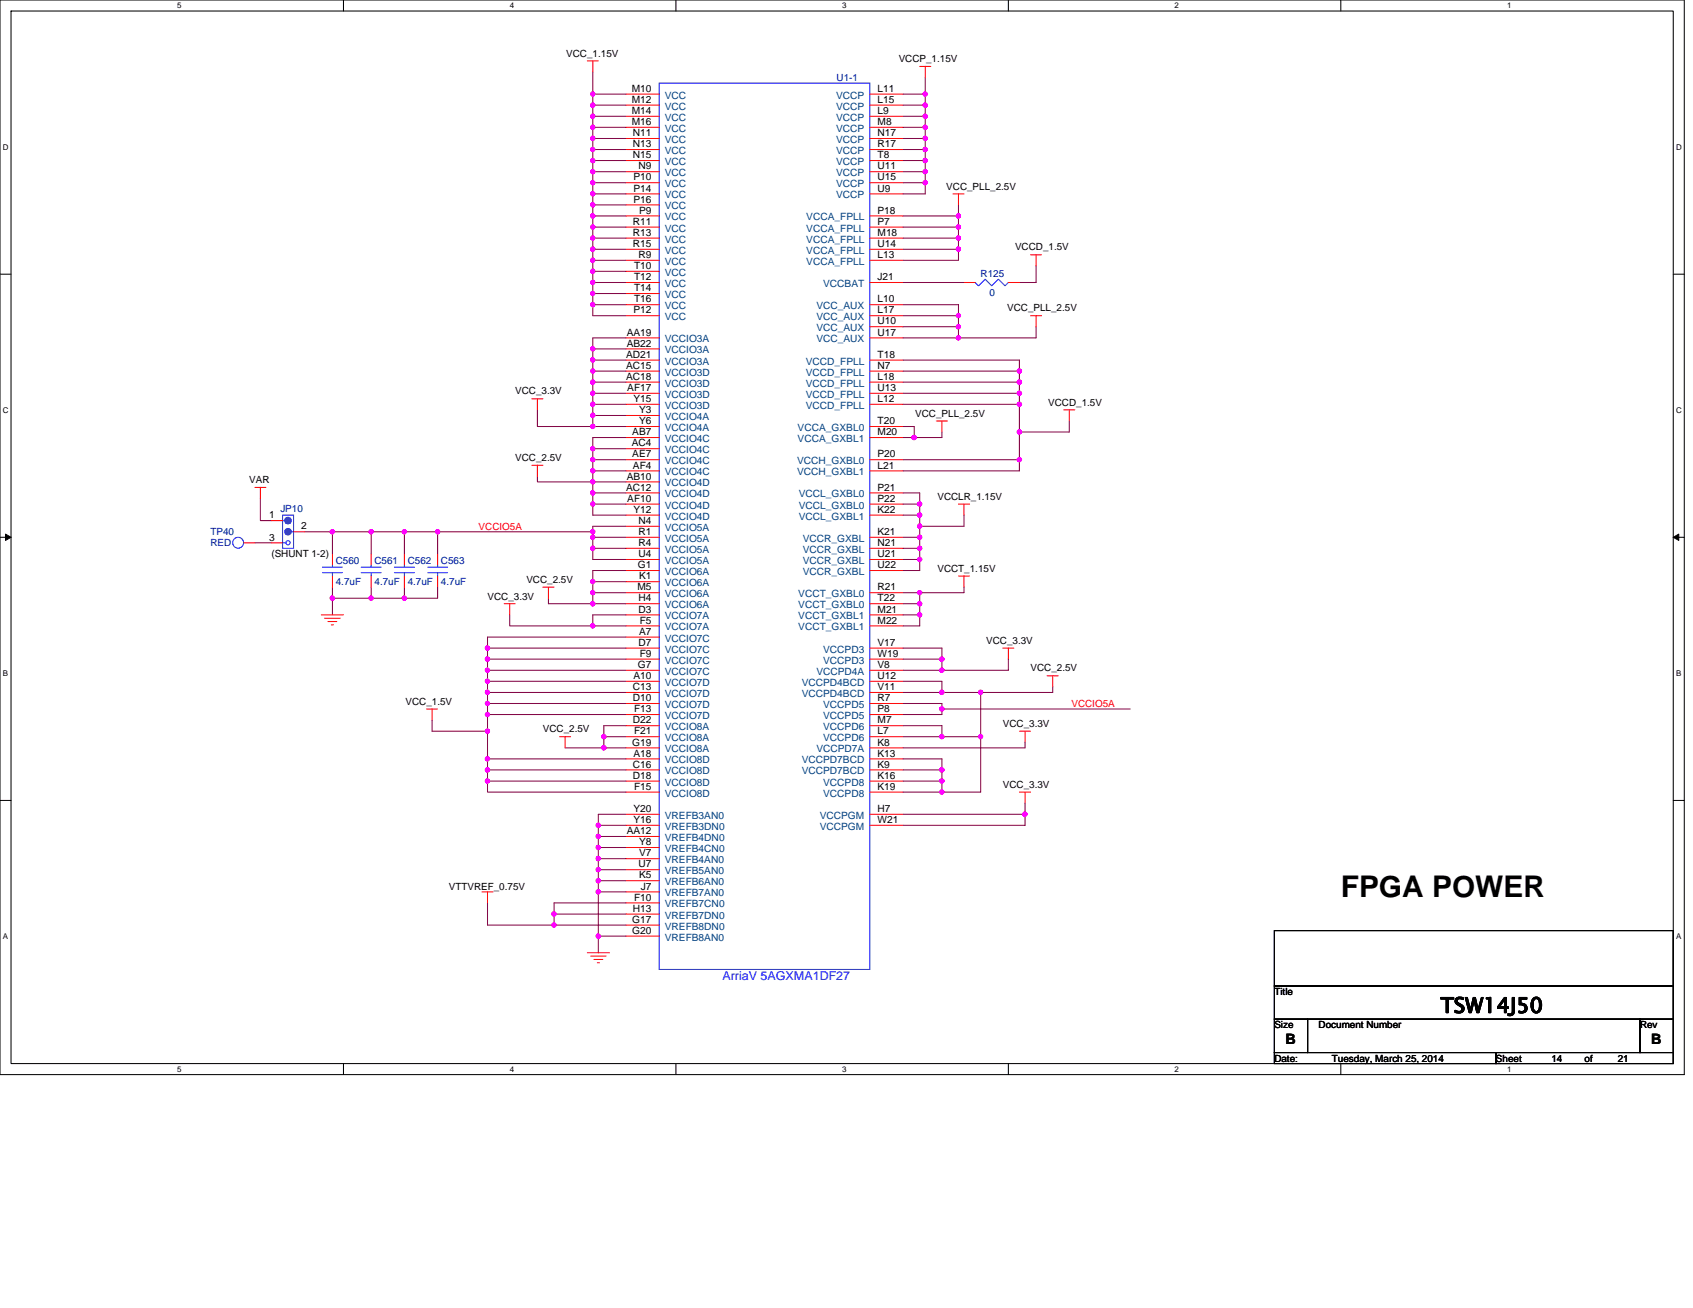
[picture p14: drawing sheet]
<svg xmlns="http://www.w3.org/2000/svg" width="279mm" height="216mm" viewBox="0 0 279 216" stroke-linecap="round" stroke-linejoin="round" font-family="sans-serif">
<defs><g id="words">
<text font-size="4.9" x="221.3" y="148.1">FPGA POWER</text>
<text font-size="3.5" x="237.7" y="167.2">TSW14J50</text>
<g font-size="2.4">
<text x="212.1" y="172.3">B</text>
<text x="272.5" y="172.3">B</text>
</g>
<text font-size="2" fill="#00f" x="119.2" y="161.8">ArriaV 5AGXMA1DF27</text>
<g font-size="1.7">
<text x="104.3" y="15.2">M10</text>
<text x="104.3" y="17">M12</text>
<text x="144.8" y="15.2">L11</text>
<text x="144.8" y="17">L15</text>
<text x="104.3" y="18.8">M14</text>
<text x="104.3" y="20.6">M16</text>
<text x="104.5" y="22.5">N11</text>
<text x="144.8" y="18.8">L9</text>
<text x="144.8" y="20.6">M8</text>
<text x="144.8" y="22.5">N17</text>
<text x="104.5" y="24.3">N13</text>
<text x="104.5" y="26.1">N15</text>
<text x="104.5" y="29.8">P10</text>
<text x="105.4" y="28">N9</text>
<text x="144.8" y="24.3">R17</text>
<text x="144.8" y="26.1">T8</text>
<text x="144.8" y="28">U11</text>
<text x="144.8" y="29.8">U15</text>
<text x="104.5" y="31.6">P14</text>
<text x="104.5" y="33.4">P16</text>
<text x="105.5" y="35.3">P9</text>
<text x="144.8" y="35.3">P18</text>
<text x="144.8" y="31.6">U9</text>
<text x="104.5" y="37.1">R11</text>
<text x="104.5" y="38.9">R13</text>
<text x="104.5" y="40.8">R15</text>
<text x="144.8" y="37.1">P7</text>
<text x="144.8" y="38.9">M18</text>
<text x="144.8" y="40.8">U14</text>
<text x="104.6" y="44.4">T10</text>
<text x="104.6" y="46.2">T12</text>
<text x="105.4" y="42.6">R9</text>
<text x="144.8" y="42.6">L13</text>
<text x="144.8" y="46.2">J21</text>
<text x="104.5" y="51.7">P12</text>
<text x="104.6" y="48.1">T14</text>
<text x="104.6" y="49.9">T16</text>
<text x="144.8" y="49.9">L10</text>
<text x="144.8" y="51.7">L17</text>
<text x="144.8" y="53.6">U10</text>
<text x="103.3" y="59.1">AD21</text>
<text x="103.4" y="55.4">AA19</text>
<text x="103.4" y="57.2">AB22</text>
<text x="144.8" y="59.1">T18</text>
<text x="144.8" y="55.4">U17</text>
<text x="103.3" y="60.9">AC15</text>
<text x="103.3" y="62.7">AC18</text>
<text x="103.5" y="64.5">AF17</text>
<text x="144.8" y="60.9">N7</text>
<text x="144.8" y="62.7">L18</text>
<text x="144.8" y="64.5">U13</text>
<text x="104.4" y="71.8">AB7</text>
<text x="104.5" y="66.4">Y15</text>
<text x="105.5" y="68.2">Y3</text>
<text x="105.5" y="70">Y6</text>
<text x="144.8" y="70">T20</text>
<text x="144.8" y="71.8">M20</text>
<text x="144.8" y="66.4">L12</text>
<text x="104.3" y="73.7">AC4</text>
<text x="104.4" y="75.5">AE7</text>
<text x="104.5" y="77.3">AF4</text>
<text x="144.8" y="75.5">P20</text>
<text x="144.8" y="77.3">L21</text>
<text x="103.3" y="81">AC12</text>
<text x="103.4" y="79.2">AB10</text>
<text x="103.5" y="82.8">AF10</text>
<text x="144.8" y="81">P21</text>
<text x="144.8" y="82.8">P22</text>
<text x="44.4" y="85.6">1</text>
<text x="44.4" y="89.2">3</text>
<text x="49.7" y="87.4">2</text>
<text x="104.5" y="84.6">Y12</text>
<text x="105.4" y="86.5">N4</text>
<text x="105.4" y="88.3">R1</text>
<text x="144.8" y="88.3">K21</text>
<text x="144.8" y="84.6">K22</text>
<text x="105.3" y="93.8">G1</text>
<text x="105.4" y="90.1">R4</text>
<text x="105.4" y="92">U4</text>
<text x="105.5" y="95.6">K1</text>
<text x="144.8" y="90.1">N21</text>
<text x="144.8" y="92">U21</text>
<text x="144.8" y="93.8">U22</text>
<text x="105.2" y="97.5">M5</text>
<text x="105.4" y="99.3">H4</text>
<text x="105.4" y="101.1">D3</text>
<text x="144.8" y="97.5">R21</text>
<text x="144.8" y="99.3">T22</text>
<text x="144.8" y="101.1">M21</text>
<text x="105.4" y="106.6">D7</text>
<text x="105.5" y="104.8">A7</text>
<text x="105.6" y="102.9">F5</text>
<text x="144.8" y="106.6">V17</text>
<text x="144.8" y="102.9">M22</text>
<text x="104.5" y="113.9">C13</text>
<text x="104.5" y="112.1">A10</text>
<text x="105.3" y="110.3">G7</text>
<text x="105.6" y="108.4">F9</text>
<text x="144.8" y="112.1">U12</text>
<text x="144.8" y="113.9">V11</text>
<text x="144.8" y="108.4">W19</text>
<text x="144.8" y="110.3">V8</text>
<text x="104.5" y="115.7">D10</text>
<text x="104.5" y="119.4">D22</text>
<text x="104.6" y="117.6">F13</text>
<text x="144.8" y="115.7">R7</text>
<text x="144.8" y="117.6">P8</text>
<text x="144.8" y="119.4">M7</text>
<text x="104.4" y="123.1">G19</text>
<text x="104.5" y="124.9">A18</text>
<text x="104.6" y="121.2">F21</text>
<text x="144.8" y="124.9">K13</text>
<text x="144.8" y="121.2">L7</text>
<text x="144.8" y="123.1">K8</text>
<text x="104.5" y="126.7">C16</text>
<text x="104.5" y="128.5">D18</text>
<text x="104.6" y="130.4">F15</text>
<text x="144.8" y="126.7">K9</text>
<text x="144.8" y="128.5">K16</text>
<text x="144.8" y="130.4">K19</text>
<text x="103.4" y="137.7">AA12</text>
<text x="104.5" y="134">Y20</text>
<text x="104.5" y="135.8">Y16</text>
<text x="144.8" y="134">H7</text>
<text x="144.8" y="135.8">W21</text>
<text x="105.4" y="143.2">U7</text>
<text x="105.5" y="139.5">Y8</text>
<text x="105.5" y="141.4">V7</text>
<text x="104.6" y="148.7">F10</text>
<text x="105.5" y="145">K5</text>
<text x="105.7" y="146.8">J7</text>
<text x="104.4" y="152.3">G17</text>
<text x="104.4" y="154.1">G20</text>
<text x="104.5" y="150.5">H13</text>
</g>
<g font-size="1.7" fill="#004080">
<text x="109.7" y="16.3">VCC</text>
<text x="138" y="16.3">VCCP</text>
<text x="109.7" y="18.1">VCC</text>
<text x="109.7" y="19.9">VCC</text>
<text x="109.7" y="21.8">VCC</text>
<text x="109.7" y="23.6">VCC</text>
<text x="138" y="18.1">VCCP</text>
<text x="138" y="19.9">VCCP</text>
<text x="138" y="21.8">VCCP</text>
<text x="138" y="23.6">VCCP</text>
<text x="109.7" y="25.4">VCC</text>
<text x="109.7" y="27.2">VCC</text>
<text x="109.7" y="29.1">VCC</text>
<text x="138" y="25.4">VCCP</text>
<text x="138" y="27.2">VCCP</text>
<text x="138" y="29.1">VCCP</text>
<text x="109.7" y="30.9">VCC</text>
<text x="109.7" y="32.7">VCC</text>
<text x="109.7" y="34.6">VCC</text>
<text x="138" y="30.9">VCCP</text>
<text x="138" y="32.7">VCCP</text>
<text x="109.7" y="36.4">VCC</text>
<text x="109.7" y="38.2">VCC</text>
<text x="109.7" y="40">VCC</text>
<text x="109.7" y="41.9">VCC</text>
<text x="133.1" y="36.4">VCCA_FPLL</text>
<text x="133.1" y="38.2">VCCA_FPLL</text>
<text x="133.1" y="40">VCCA_FPLL</text>
<text x="133.1" y="41.9">VCCA_FPLL</text>
<text x="109.7" y="43.7">VCC</text>
<text x="109.7" y="45.5">VCC</text>
<text x="109.7" y="47.4">VCC</text>
<text x="133.1" y="43.7">VCCA_FPLL</text>
<text x="135.8" y="47.4">VCCBAT</text>
<text x="109.7" y="49.2">VCC</text>
<text x="109.7" y="51">VCC</text>
<text x="109.7" y="52.9">VCC</text>
<text x="134.7" y="51">VCC_AUX</text>
<text x="134.7" y="52.9">VCC_AUX</text>
<text x="109.7" y="56.5">VCCIO3A</text>
<text x="109.7" y="58.3">VCCIO3A</text>
<text x="134.7" y="54.7">VCC_AUX</text>
<text x="134.7" y="56.5">VCC_AUX</text>
<text x="109.7" y="60.2">VCCIO3A</text>
<text x="109.7" y="62">VCCIO3D</text>
<text x="109.7" y="63.8">VCCIO3D</text>
<text x="109.7" y="65.7">VCCIO3D</text>
<text x="133" y="60.2">VCCD_FPLL</text>
<text x="133" y="62">VCCD_FPLL</text>
<text x="133" y="63.8">VCCD_FPLL</text>
<text x="133" y="65.7">VCCD_FPLL</text>
<text x="109.7" y="67.5">VCCIO3D</text>
<text x="109.7" y="69.3">VCCIO4A</text>
<text x="109.7" y="71.1">VCCIO4A</text>
<text x="131.6" y="71.1">VCCA_GXBL0</text>
<text x="133" y="67.5">VCCD_FPLL</text>
<text x="109.7" y="73">VCCIO4C</text>
<text x="109.7" y="74.8">VCCIO4C</text>
<text x="109.7" y="76.6">VCCIO4C</text>
<text x="131.6" y="76.6">VCCH_GXBL0</text>
<text x="131.6" y="73">VCCA_GXBL1</text>
<text x="109.7" y="78.5">VCCIO4C</text>
<text x="109.7" y="80.3">VCCIO4D</text>
<text x="109.7" y="82.1">VCCIO4D</text>
<text x="109.7" y="83.9">VCCIO4D</text>
<text x="131.6" y="78.5">VCCH_GXBL1</text>
<text x="131.8" y="82.1">VCCL_GXBL0</text>
<text x="131.8" y="83.9">VCCL_GXBL0</text>
<text x="109.7" y="85.8">VCCIO4D</text>
<text x="109.7" y="87.6">VCCIO5A</text>
<text x="109.7" y="89.4">VCCIO5A</text>
<text x="131.8" y="85.8">VCCL_GXBL1</text>
<text x="132.5" y="89.4">VCCR_GXBL</text>
<text x="109.7" y="91.2">VCCIO5A</text>
<text x="109.7" y="93.1">VCCIO5A</text>
<text x="109.7" y="94.9">VCCIO6A</text>
<text x="132.5" y="91.2">VCCR_GXBL</text>
<text x="132.5" y="93.1">VCCR_GXBL</text>
<text x="132.5" y="94.9">VCCR_GXBL</text>
<text x="109.7" y="96.8">VCCIO6A</text>
<text x="109.7" y="98.6">VCCIO6A</text>
<text x="109.7" y="100.4">VCCIO6A</text>
<text x="131.7" y="98.6">VCCT_GXBL0</text>
<text x="131.7" y="100.4">VCCT_GXBL0</text>
<text x="109.7" y="102.2">VCCIO7A</text>
<text x="109.7" y="104.1">VCCIO7A</text>
<text x="109.7" y="105.9">VCCIO7C</text>
<text x="109.7" y="107.7">VCCIO7C</text>
<text x="131.7" y="102.2">VCCT_GXBL1</text>
<text x="131.7" y="104.1">VCCT_GXBL1</text>
<text x="135.8" y="107.7">VCCPD3</text>
<text x="109.7" y="109.5">VCCIO7C</text>
<text x="109.7" y="111.4">VCCIO7C</text>
<text x="109.7" y="113.2">VCCIO7D</text>
<text x="132.3" y="113.2">VCCPD4BCD</text>
<text x="134.7" y="111.4">VCCPD4A</text>
<text x="135.8" y="109.5">VCCPD3</text>
<text x="109.7" y="115">VCCIO7D</text>
<text x="109.7" y="116.9">VCCIO7D</text>
<text x="109.7" y="118.7">VCCIO7D</text>
<text x="132.3" y="115">VCCPD4BCD</text>
<text x="135.8" y="116.9">VCCPD5</text>
<text x="135.8" y="118.7">VCCPD5</text>
<text x="109.7" y="120.5">VCCIO8A</text>
<text x="109.7" y="122.3">VCCIO8A</text>
<text x="109.7" y="124.2">VCCIO8A</text>
<text x="134.7" y="124.2">VCCPD7A</text>
<text x="135.8" y="120.5">VCCPD6</text>
<text x="135.8" y="122.3">VCCPD6</text>
<text x="109.7" y="126">VCCIO8D</text>
<text x="109.7" y="127.8">VCCIO8D</text>
<text x="109.7" y="129.7">VCCIO8D</text>
<text x="109.7" y="131.5">VCCIO8D</text>
<text x="132.3" y="126">VCCPD7BCD</text>
<text x="132.3" y="127.8">VCCPD7BCD</text>
<text x="135.8" y="129.7">VCCPD8</text>
<text x="135.8" y="131.5">VCCPD8</text>
<text x="109.7" y="135.1">VREFB3AN0</text>
<text x="109.7" y="137">VREFB3DN0</text>
<text x="135.3" y="135.1">VCCPGM</text>
<text x="135.3" y="137">VCCPGM</text>
<text x="109.7" y="138.8">VREFB4DN0</text>
<text x="109.7" y="140.6">VREFB4CN0</text>
<text x="109.7" y="142.5">VREFB4AN0</text>
<text x="109.7" y="144.3">VREFB5AN0</text>
<text x="109.7" y="146.1">VREFB6AN0</text>
<text x="109.7" y="148">VREFB7AN0</text>
<text x="109.7" y="149.8">VREFB7CN0</text>
<text x="109.7" y="151.6">VREFB7DN0</text>
<text x="109.7" y="153.4">VREFB8DN0</text>
<text x="109.7" y="155.3">VREFB8AN0</text>
</g>
<g font-size="1.6">
<text x="93.5" y="9.3">VCC_1.15V</text>
<text x="148.3" y="10.2">VCCP_1.15V</text>
<text x="156.2" y="31.3">VCC_PLL_2.5V</text>
<text x="167.5" y="41.3">VCCD_1.5V</text>
<text x="166.2" y="51.4">VCC_PLL_2.5V</text>
<text x="85" y="65.1">VCC_3.3V</text>
<text x="151" y="68.8">VCC_PLL_2.5V</text>
<text x="173" y="67">VCCD_1.5V</text>
<text x="85" y="76.1">VCC_2.5V</text>
<text x="41.1" y="79.8">VAR</text>
<text x="154.7" y="82.5">VCCLR_1.15V</text>
<text x="44.8" y="92">(SHUNT 1-2)</text>
<text x="154.7" y="94.4">VCCT_1.15V</text>
<text x="80.5" y="99">VCC_3.3V</text>
<text x="86.9" y="96.2">VCC_2.5V</text>
<text x="162.8" y="106.3">VCC_3.3V</text>
<text x="170.1" y="110.8">VCC_2.5V</text>
<text x="66.9" y="116.3">VCC_1.5V</text>
<text x="165.5" y="120">VCC_3.3V</text>
<text x="89.6" y="120.9">VCC_2.5V</text>
<text x="165.5" y="130">VCC_3.3V</text>
<text x="74.1" y="146.9">VTTVREF_0.75V</text>
<text x="210.3" y="164.2">Title</text>
<text x="210.3" y="169.7">Size</text>
<text x="217.6" y="169.7">Document Number</text>
<text x="270.7" y="169.7">Rev</text>
<text x="210.3" y="175.2">Date:</text>
<text x="219.8" y="175.2">Tuesday, March 25, 2014</text>
<text x="246.9" y="175.2">Sheet</text>
<text x="256" y="175.2">14</text>
<text x="261.5" y="175.2">of</text>
<text x="267" y="175.2">21</text>
</g>
<g font-size="1.6" fill="#000080">
<text x="138.1" y="13.4">U1-1</text>
<text x="161.8" y="45.7">R125</text>
<text x="163.3" y="48.8">0</text>
<text x="34.7" y="88.3">TP40</text>
<text x="46.3" y="84.5">JP10</text>
<text x="34.7" y="90.2">RED</text>
<text x="55.4" y="93.1">C560</text>
<text x="61.8" y="93.1">C561</text>
<text x="67.3" y="93.1">C562</text>
<text x="72.8" y="93.1">C563</text>
<text x="55.4" y="96.6">4.7uF</text>
<text x="61.8" y="96.6">4.7uF</text>
<text x="67.3" y="96.6">4.7uF</text>
<text x="72.8" y="96.6">4.7uF</text>
</g>
<g font-size="1.6" fill="#f00">
<text x="79" y="87.4">VCCIO5A</text>
<text x="176.8" y="116.7">VCCIO5A</text>
</g>
<g font-size="1.3">
<text x="29.3" y="1.4">5</text>
<text x="84.1" y="1.4">4</text>
<text x="139" y="1.4">3</text>
<text x="193.8" y="1.4">2</text>
<text x="248.7" y="1.4">1</text>
<text x=".5" y="24.7">D</text>
<text x="276.6" y="24.7">D</text>
<text x=".5" y="68.2">C</text>
<text x="276.6" y="68.2">C</text>
<text x=".5" y="111.6">B</text>
<text x="276.6" y="111.6">B</text>
<text x=".5" y="155">A</text>
<text x="276.6" y="155">A</text>
<text x="29.3" y="176.9">5</text>
<text x="84.1" y="176.9">4</text>
<text x="139" y="176.9">3</text>
<text x="193.8" y="176.9">2</text>
<text x="248.7" y="176.9">1</text>
</g>
</g></defs>
<path d="M0 0h278v177.4h-278zM1.8 1.8h274.3v173.8h-274.3z" fill="none" stroke="#000" stroke-width=".17"/>
<g fill="#fff">
<path d="M29.3 .2h.7v1.5h-.7z"/>
<path d="M29.3 175.7h.7v1.5h-.7z"/>
</g>
<path d="M56.7 0v1.8M56.7 175.6v1.8" fill="none" stroke="#000" stroke-width=".17"/>
<g fill="#fff">
<path d="M84.1 .2h.7v1.5h-.7z"/>
<path d="M84.1 175.7h.7v1.5h-.7z"/>
</g>
<path d="M111.5 0v1.8M111.5 175.6v1.8" fill="none" stroke="#000" stroke-width=".17"/>
<g fill="#fff">
<path d="M139 .2h.7v1.5h-.7z"/>
<path d="M139 175.7h.7v1.5h-.7z"/>
</g>
<path d="M166.4 0v1.8M166.4 175.6v1.8" fill="none" stroke="#000" stroke-width=".17"/>
<g fill="#fff">
<path d="M193.8 .2h.8v1.5h-.8z"/>
<path d="M193.8 175.7h.8v1.5h-.8z"/>
</g>
<path d="M221.3 0v1.8M221.3 175.6v1.8" fill="none" stroke="#000" stroke-width=".17"/>
<g fill="#fff">
<path d="M248.7 .2h.7v1.5h-.7z"/>
<path d="M248.7 175.7h.7v1.5h-.7z"/>
<path d="M.5 23.5h.9v1.5h-.9z"/>
<path d="M276.6 23.5h1v1.5h-1z"/>
<path d="M.5 67h.9v1.4h-.9z"/>
<path d="M276.6 67h1v1.4h-1z"/>
</g>
<path d="M0 45.3h1.8M276.1 45.3h1.9" fill="none" stroke="#000" stroke-width=".17"/>
<g fill="#fff">
<path d="M.5 110.4h.8v1.5h-.8z"/>
<path d="M276.6 110.4h.9v1.5h-.9z"/>
</g>
<path d="M0 88.7h1.8M276.1 88.7h1.9" fill="none" stroke="#000" stroke-width=".17"/>
<path d="M.9 88.2l.9 .5-.9 .5zM276.1 88.7l1-.5v1z" fill="#000" stroke="#000" stroke-width=".17"/>
<g fill="#fff">
<path d="M.5 153.8h.8v1.5h-.8z"/>
<path d="M276.6 153.8h.9v1.5h-.9z"/>
</g>
<path d="M0 132.1h1.8M276.1 132.1h1.9M210.3 153.6h65.8v9.2h-65.8zM210.3 162.8h65.8v5.4h-65.8zM210.3 168.2h5.5v5.5h-5.5zM210.3 173.7h36.6v1.9h-36.6zM215.8 168.2h54.9v5.5h-54.9zM246.9 173.7h29.2v1.9h-29.2zM270.7 168.2h5.4v5.5h-5.4z" fill="none" stroke="#000" stroke-width=".17"/>
<g fill="none" stroke="#800040" stroke-width=".17">
<path d="M97.8 15.5v1.9M97.8 17.4v1.8M97.8 19.2v1.8M97.8 11.9v3.6M97.8 15.5h5.5M97.8 17.4h5.5M97.8 19.2h5.5M149 15.5h3.7M149 17.4h3.7M149 19.2h3.7M152.7 12.8v2.7M152.7 15.5v1.9"/>
<path d="M152.7 17.4v1.8M152.7 19.2v1.8M97.8 30.2h5.5M97.8 32h5.5M97.8 33.8h5.5M97.8 35.6h5.5M97.8 37.5h5.5M97.8 39.3h5.5M97.8 21v1.9M97.8 22.9v1.8M97.8 24.7v1.8M97.8 26.5v1.8"/>
<path d="M97.8 28.3v1.9M97.8 30.2v1.8M97.8 32v1.8M97.8 33.8v1.8M97.8 35.6v1.9M97.8 37.5v1.8M97.8 39.3v1.8M97.8 21h5.5M97.8 22.9h5.5M97.8 24.7h5.5M97.8 26.5h5.5M97.8 28.3h5.5"/>
<path d="M149 21h3.7M149 22.9h3.7M149 24.7h3.7M149 26.5h3.7M149 28.3h3.7M149 30.2h3.7M149 35.6h9.2M149 37.5h9.2M149 39.3h9.2M152.7 21v1.9M152.7 22.9v1.8M152.7 24.7v1.8"/>
<path d="M152.7 26.5v1.8M152.7 28.3v1.9M152.7 30.2v1.8h-3.7M158.2 35.6v1.9M158.2 37.5v1.8M158.2 39.3v1.8M158.2 33.8v1.8M97.8 41.1h5.5M97.8 43h5.5M97.8 44.8h5.5M97.8 46.6h5.5M97.8 48.5h5.5"/>
<path d="M97.8 50.3h5.5M97.8 57.6h5.5M97.8 59.4h5.5M97.8 41.1v1.9M97.8 43v1.8M97.8 44.8v1.8M97.8 46.6v1.9M97.8 48.5v1.8M97.8 50.3v1.8h5.5M97.8 57.6v1.8M97.8 59.4v1.9M103.3 55.8h-5.5v1.8"/>
<path d="M149 46.6h10.1M149 41.1h9.2M149 50.3h9.2v1.8M149 52.1h9.2M149 53.9h9.2M149 55.8h9.2M149 59.4h19.2v1.9M158.2 41.1v1.9h-9.2M158.2 52.1v1.8M158.2 53.9v1.9M171 43.9v2.7h-2.8M171 53.9v1.9h-12.8"/>
<path d="M88.7 78.6v.9h9.1M88.7 67.6v2.8h9.1M97.8 75.9h5.5M97.8 61.3h5.5M97.8 63.1h5.5M97.8 64.9h5.5M97.8 66.7h5.5M97.8 68.6h5.5M97.8 70.4h5.5M97.8 74.1h5.5M97.8 61.3v1.8M97.8 63.1v1.8"/>
<path d="M97.8 64.9v1.8M97.8 68.6v1.8M97.8 74.1v1.8M97.8 79.5v1.9M97.8 77.7v1.8M97.8 66.7v1.9M97.8 75.9v1.8h5.5M97.8 79.5h5.5M103.3 72.2h-5.5v1.9M149 70.4h1.9v1.8M149 72.2h1.9M149 61.3h19.2"/>
<path d="M149 63.1h19.2M149 64.9h19.2M149 66.7h19.2M149 75.9h19.2M155.4 71.3v.9h-4.5M168.2 61.3v1.8M168.2 63.1v1.8M168.2 75.9v1.8h-19.2M168.2 66.7v4.6M168.2 64.9v1.8M168.2 71.3v4.6M176.5 69.5v1.8h-8.3"/>
<path d="M42.1 89.6h2.7M43 82.3v3.6h1.8M50.3 87.8h4.6M54.9 98.7h6.4M54.9 87.8h6.4M54.9 87.8v3.6M54.9 96.9v1.8M54.9 98.7v2.8M61.3 87.8v3.6M61.3 96.9v1.8M61.3 98.7h5.4M61.3 87.8h5.4"/>
<path d="M66.7 96.9v1.8M66.7 87.8v3.6M66.7 87.8h5.5M72.2 96.9v1.8h-5.5M72.2 87.8v3.6M72.2 87.8h25.6M90.5 98.7v1h12.8M97.8 88.7v1.8M97.8 97.8h5.5M97.8 90.5v1.9h5.5M97.8 87.8v.9M97.8 81.4v1.8"/>
<path d="M97.8 83.2v1.8h5.5M97.8 96v1.8M97.8 97.8v1.9M97.8 88.7h5.5M97.8 90.5h5.5M97.8 81.4h5.5M97.8 83.2h5.5M97.8 96h5.5M103.3 86.9h-5.5v.9M103.3 94.2h-5.5v1.8M149 92.4h2.8M149 97.8h2.8"/>
<path d="M149 99.7h2.8M149 90.5h2.8M149 88.7h2.8M149 81.4h2.8v1.8M149 85h2.8M149 83.2h2.8M151.8 92.4v1.8h-2.8M151.8 97.8v1.9M151.8 99.7v1.8M151.8 90.5v1.9M151.8 88.7v1.8M151.8 85v1.9"/>
<path d="M151.8 83.2v1.8M151.8 86.9v1.8M159.1 85v1.9h-7.3M159.1 96.9v.9h-7.3M71.3 118.9v1.8h9.2M80.5 116.1h22.8M80.5 116.1v1.8M80.5 107h22.8M80.5 108.8h22.8M80.5 110.6h22.8M80.5 112.5h22.8M80.5 114.3h22.8"/>
<path d="M80.5 117.9h22.8M80.5 108.8v1.8M80.5 110.6v1.9M80.5 112.5v1.8M80.5 114.3v1.8M80.5 117.9v2.8M80.5 107v1.8M84.1 101.5v1.8h13.7M97.8 103.3h5.5M103.3 119.8h-3.6v1.8M103.3 105.2h-22.8v1.8M103.3 101.5h-5.5v1.8"/>
<path d="M149 101.5h2.8M149 107h6.4v1.8M149 112.5h6.4v1.8M149 116.1h6.4v.9M149 119.8h6.4v1.8M149 108.8h6.4M149 114.3h6.4M149 110.6h6.4M151.8 101.5v1.8h-2.8M155.4 117h31.1M155.4 114.3h6.4M155.4 117v.9h-6.4"/>
<path d="M155.4 108.8v1.8M161.8 114.3v7.3M166.4 108.8v1.8h-11M173.7 113.4v.9h-11.9M80.5 128.9v1.8h22.8M80.5 127.1h22.8M80.5 128.9h22.8M80.5 125.3h22.8M80.5 125.3v1.8M80.5 127.1v1.8M80.5 120.7v4.6M93.3 123.4h6.4"/>
<path d="M98.7 136.2h4.6M98.7 138.1h4.6M98.7 139.9h4.6M98.7 136.2v1.9M98.7 138.1v1.8M98.7 139.9v1.8M99.7 121.6v1.8M99.7 123.4h3.6M99.7 121.6h3.6M103.3 134.4h-4.6v1.8M149 134.4h20.2M149 125.3h6.4v1.8"/>
<path d="M149 121.6h6.4M149 127.1h6.4M149 128.9h6.4M149 130.7h6.4M155.4 121.6h6.4M155.4 128.9v1.8M155.4 127.1v1.8M161.8 121.6v9.1h-6.4M169.2 134.4v1.8h-20.2M169.2 122.5v.9h-20.2M169.2 132.6v1.8M80.5 149v3.7h22.8"/>
<path d="M91.4 150.9h11.9M91.4 150.9v1.8M98.7 141.7h4.6M98.7 143.6h4.6M98.7 154.5h4.6M98.7 145.4h4.6M98.7 147.2h4.6M98.7 141.7v1.9M98.7 143.6v1.8M98.7 154.5v2.8M98.7 145.4v1.8M98.7 147.2v7.3"/>
<path d="M103.3 149h-11.9v1.9"/>
</g>
<g fill="#f0f" stroke="#f0f" stroke-width=".17">
<circle cx="151.8" cy="97.8" r=".35"/>
<circle cx="151.8" cy="99.7" r=".36"/>
<circle cx="151.8" cy="101.5" r=".35"/>
<circle cx="97.8" cy="17.4" r=".36"/>
<circle cx="97.8" cy="15.5" r=".35"/>
<circle cx="97.8" cy="19.2" r=".35"/>
<circle cx="97.8" cy="21" r=".35"/>
<circle cx="97.8" cy="24.7" r=".35"/>
<circle cx="97.8" cy="22.8" r=".36"/>
<circle cx="97.8" cy="26.5" r=".36"/>
<circle cx="97.8" cy="41.1" r=".36"/>
<circle cx="97.8" cy="39.3" r=".35"/>
<circle cx="97.8" cy="43" r=".35"/>
<circle cx="97.8" cy="46.6" r=".35"/>
<circle cx="97.8" cy="44.8" r=".36"/>
<circle cx="97.8" cy="48.4" r=".35"/>
<circle cx="97.8" cy="50.3" r=".36"/>
<circle cx="97.8" cy="28.3" r=".35"/>
<circle cx="97.8" cy="30.1" r=".35"/>
<circle cx="97.8" cy="32" r=".36"/>
<circle cx="97.8" cy="33.8" r=".35"/>
<circle cx="97.8" cy="35.6" r=".36"/>
<circle cx="97.8" cy="37.5" r=".35"/>
<circle cx="168.2" cy="61.2" r=".36"/>
<circle cx="150.9" cy="72.2" r=".36"/>
<circle cx="158.2" cy="37.5" r=".35"/>
<circle cx="158.2" cy="39.3" r=".35"/>
<circle cx="158.2" cy="41.1" r=".36"/>
<circle cx="158.2" cy="35.6" r=".36"/>
<circle cx="98.7" cy="136.2" r=".36"/>
<circle cx="98.7" cy="139.9" r=".35"/>
<circle cx="98.7" cy="138.1" r=".35"/>
<circle cx="98.7" cy="143.5" r=".35"/>
<circle cx="98.7" cy="141.7" r=".36"/>
<circle cx="91.4" cy="152.7" r=".36"/>
<circle cx="91.4" cy="150.9" r=".36"/>
<circle cx="168.2" cy="75.9" r=".36"/>
<circle cx="168.2" cy="64.9" r=".36"/>
<circle cx="168.2" cy="63.1" r=".36"/>
<circle cx="151.8" cy="92.3" r=".35"/>
<circle cx="151.8" cy="90.5" r=".36"/>
<circle cx="151.8" cy="88.7" r=".35"/>
<circle cx="158.2" cy="53.9" r=".36"/>
<circle cx="158.2" cy="55.8" r=".35"/>
<circle cx="158.2" cy="52.1" r=".35"/>
<circle cx="152.7" cy="19.2" r=".35"/>
<circle cx="152.7" cy="24.7" r=".35"/>
<circle cx="152.7" cy="22.8" r=".36"/>
<circle cx="152.7" cy="28.3" r=".35"/>
<circle cx="152.7" cy="26.5" r=".36"/>
<circle cx="152.7" cy="30.1" r=".35"/>
<circle cx="152.7" cy="15.5" r=".35"/>
<circle cx="152.7" cy="17.4" r=".36"/>
<circle cx="152.7" cy="21" r=".35"/>
<circle cx="155.4" cy="114.3" r=".36"/>
<circle cx="155.4" cy="127.1" r=".36"/>
<circle cx="155.4" cy="128.9" r=".36"/>
<circle cx="151.8" cy="83.2" r=".35"/>
<circle cx="151.8" cy="85" r=".35"/>
<circle cx="98.7" cy="154.5" r=".36"/>
<circle cx="98.7" cy="147.2" r=".35"/>
<circle cx="98.7" cy="145.4" r=".36"/>
<circle cx="168.2" cy="66.7" r=".36"/>
<circle cx="168.2" cy="71.3" r=".36"/>
<circle cx="151.8" cy="86.8" r=".36"/>
<circle cx="97.8" cy="57.6" r=".35"/>
<circle cx="97.8" cy="59.4" r=".36"/>
<circle cx="97.8" cy="64.9" r=".35"/>
<circle cx="97.8" cy="63.1" r=".36"/>
<circle cx="97.8" cy="74" r=".35"/>
<circle cx="97.8" cy="75.9" r=".35"/>
<circle cx="97.8" cy="61.2" r=".35"/>
<circle cx="97.8" cy="90.5" r=".36"/>
<circle cx="97.8" cy="88.7" r=".35"/>
<circle cx="97.8" cy="83.2" r=".35"/>
<circle cx="97.8" cy="81.4" r=".36"/>
<circle cx="97.8" cy="97.8" r=".35"/>
<circle cx="97.8" cy="96" r=".36"/>
<circle cx="97.8" cy="99.7" r=".36"/>
<circle cx="97.8" cy="103.3" r=".35"/>
<circle cx="99.7" cy="121.6" r=".36"/>
<circle cx="99.7" cy="123.4" r=".36"/>
<circle cx="80.4" cy="108.8" r=".36"/>
<circle cx="80.4" cy="110.6" r=".35"/>
<circle cx="80.4" cy="114.3" r=".36"/>
<circle cx="80.4" cy="112.4" r=".35"/>
<circle cx="80.4" cy="116.1" r=".35"/>
<circle cx="80.4" cy="127.1" r=".36"/>
<circle cx="80.4" cy="125.3" r=".35"/>
<circle cx="80.4" cy="128.9" r=".35"/>
<circle cx="80.4" cy="107" r=".35"/>
<circle cx="80.4" cy="117.9" r=".36"/>
<circle cx="80.4" cy="120.7" r=".35"/>
<circle cx="61.2" cy="87.8" r=".35"/>
<circle cx="66.7" cy="98.7" r=".35"/>
<circle cx="61.2" cy="98.7" r=".35"/>
<circle cx="54.8" cy="98.7" r=".36"/>
<circle cx="72.2" cy="87.8" r=".36"/>
<circle cx="66.7" cy="87.8" r=".35"/>
<circle cx="54.8" cy="87.8" r=".36"/>
<circle cx="97.8" cy="87.8" r=".35"/>
<circle cx="161.8" cy="114.3" r=".36"/>
<circle cx="161.8" cy="121.6" r=".35"/>
<circle cx="155.4" cy="121.6" r=".36"/>
<circle cx="155.4" cy="130.7" r=".36"/>
<circle cx="169.1" cy="134.4" r=".36"/>
<circle cx="155.4" cy="117" r=".36"/>
<circle cx="97.8" cy="77.7" r=".36"/>
<circle cx="97.8" cy="79.5" r=".35"/>
<circle cx="97.8" cy="70.4" r=".35"/>
<circle cx="97.8" cy="68.6" r=".36"/>
<circle cx="97.8" cy="66.7" r=".35"/>
<circle cx="155.4" cy="108.8" r=".36"/>
<circle cx="155.4" cy="110.6" r=".36"/>
</g>
<g fill="none" stroke="#f00" stroke-width=".17">
<path d="M96.9 10.1h1.8M97.8 10.1v1.8M103.3 15.5h5.5M103.3 17.4h5.5M103.3 19.2h5.5M143.6 15.5h5.4M143.6 17.4h5.4M143.6 19.2h5.4M151.8 11h1.8M152.7 11v1.8M103.3 21h5.5M103.3 22.9h5.5"/>
<path d="M103.3 24.7h5.5M103.3 26.5h5.5M103.3 28.3h5.5M103.3 30.2h5.5M103.3 32h5.5M103.3 33.8h5.5M103.3 35.6h5.5M103.3 37.5h5.5M103.3 39.3h5.5M143.6 21h5.4M143.6 22.9h5.4M143.6 24.7h5.4"/>
<path d="M143.6 26.5h5.4M143.6 28.3h5.4M143.6 30.2h5.4M143.6 32h5.4M143.6 35.6h5.4M143.6 37.5h5.4M143.6 39.3h5.4M157.3 32h1.8M158.2 32v1.8M103.3 41.1h5.5M103.3 43h5.5M103.3 44.8h5.5"/>
<path d="M103.3 46.6h5.5M103.3 48.5h5.5M103.3 50.3h5.5M103.3 52.1h5.5M103.3 55.8h5.5M103.3 57.6h5.5M103.3 59.4h5.5M143.6 41.1h5.4M143.6 43h5.4M143.6 46.6h5.4M143.6 50.3h5.4M143.6 52.1h5.4"/>
<path d="M143.6 53.9h5.4M143.6 55.8h5.4M143.6 59.4h5.4M159.1 46.6h1.8M166.4 46.6h1.8M170.1 42.1h1.8M170.1 52.1h1.8M171 52.1v1.8M171 42.1v1.8M87.8 65.8h1.8M87.8 76.8h1.8M88.7 65.8v1.8"/>
<path d="M88.7 76.8v1.8M103.3 61.3h5.5M103.3 63.1h5.5M103.3 64.9h5.5M103.3 66.7h5.5M103.3 68.6h5.5M103.3 70.4h5.5M103.3 72.2h5.5M103.3 74.1h5.5M103.3 75.9h5.5M103.3 77.7h5.5M103.3 79.5h5.5"/>
<path d="M143.6 61.3h5.4M143.6 63.1h5.4M143.6 64.9h5.4M143.6 66.7h5.4M143.6 70.4h5.4M143.6 72.2h5.4M143.6 75.9h5.4M143.6 77.7h5.4M154.5 69.5h1.9M155.4 69.5v1.8M175.6 67.6h1.8M176.5 67.6v1.9"/>
<path d="M40.2 89.6h1.9M42.1 80.5h1.8M43 80.5v1.8M44.8 85.9h1.8M44.8 89.6h1.8M48.5 87.8h1.8M54.9 91.4v1.9M54.9 95.1v1.8M61.3 91.4v1.9M61.3 95.1v1.8M66.7 91.4v1.9M66.7 95.1v1.8"/>
<path d="M72.2 91.4v1.9M72.2 95.1v1.8M83.2 99.7h1.8M84.1 99.7v1.8M89.6 96.9h1.8M90.5 96.9v1.8M103.3 81.4h5.5M103.3 83.2h5.5M103.3 85h5.5M103.3 86.9h5.5M103.3 88.7h5.5M103.3 90.5h5.5"/>
<path d="M103.3 92.4h5.5M103.3 94.2h5.5M103.3 96h5.5M103.3 97.8h5.5M103.3 99.7h5.5M143.6 81.4h5.4M143.6 83.2h5.4M143.6 85h5.4M143.6 88.7h5.4M143.6 90.5h5.4M143.6 92.4h5.4M143.6 94.2h5.4"/>
<path d="M143.6 97.8h5.4M143.6 99.7h5.4M158.2 95.1h1.8M158.2 83.2h1.8M159.1 95.1v1.8M159.1 83.2v1.8M53 101.5h3.7M53.6 102h2.5M54.1 102.6h1.5M54.7 103.1h.3M70.4 117h1.8M71.3 117v1.9"/>
<path d="M103.3 101.5h5.5M103.3 103.3h5.5M103.3 105.2h5.5M103.3 107h5.5M103.3 108.8h5.5M103.3 110.6h5.5M103.3 112.5h5.5M103.3 114.3h5.5M103.3 116.1h5.5M103.3 117.9h5.5M103.3 119.8h5.5M143.6 101.5h5.4"/>
<path d="M143.6 103.3h5.4M143.6 107h5.4M143.6 108.8h5.4M143.6 110.6h5.4M143.6 112.5h5.4M143.6 114.3h5.4M143.6 116.1h5.4M143.6 117.9h5.4M143.6 119.8h5.4M165.5 107h1.8M166.4 107v1.8M172.8 111.5h1.8"/>
<path d="M173.7 111.5v1.9M92.4 121.6h1.8M93.3 121.6v1.8M103.3 121.6h5.5M103.3 123.4h5.5M103.3 125.3h5.5M103.3 127.1h5.5M103.3 128.9h5.5M103.3 130.7h5.5M103.3 134.4h5.5M103.3 136.2h5.5M103.3 138.1h5.5"/>
<path d="M103.3 139.9h5.5M143.6 121.6h5.4M143.6 123.4h5.4M143.6 125.3h5.4M143.6 127.1h5.4M143.6 128.9h5.4M143.6 130.7h5.4M143.6 134.4h5.4M143.6 136.2h5.4M168.2 130.7h1.9M168.2 120.7h1.9M169.2 130.7v1.9"/>
<path d="M169.2 120.7v1.8M79.5 147.2h1.9M80.5 147.2v1.8M96.9 157.3h3.7M97.5 157.8h2.5M98 158.4h1.5M98.6 158.9h.3M103.3 141.7h5.5M103.3 143.6h5.5M103.3 145.4h5.5M103.3 147.2h5.5M103.3 149h5.5"/>
<path d="M103.3 150.9h5.5M103.3 152.7h5.5M103.3 154.5h5.5"/>
</g>
<g fill="none" stroke="#00f" stroke-width=".17">
<path d="M108.8 13.7h34.8v146.3h-34.8zM160.9 46.6l.6 .6 1.1-1.1 1.1 1.1 1.1-1.1 1.1 1.1 .5-.6M46.6 89.6h.6M46.6 85h1.9v5.5h-1.9zM46.6 85.9h.6M47.2 85.6h.7v.7h-.7zM47.9 87.8h.6M53.2 94.5h3.3M53.2 93.6h3.3M54.9 93.3v.3M54.9 94.5v.6M59.6 94.5h3.3"/>
<path d="M59.6 93.6h3.3M61.3 93.3v.3M61.3 94.5v.6M65.1 94.5h3.3M65.1 93.6h3.3M66.7 93.3v.3M66.7 94.5v.6M70.6 94.5h3.3M70.6 93.6h3.3M72.2 93.3v.3M72.2 94.5v.6"/>
<circle cx="39.3" cy="89.6" r=".9"/>
<circle cx="47.5" cy="87.8" r=".35"/>
<circle cx="47.5" cy="89.6" r=".35"/>
</g>
<g fill="#00f" stroke="#00f" stroke-width=".17">
<circle cx="47.5" cy="85.9" r=".54"/>
<circle cx="47.5" cy="87.8" r=".54"/>
</g>
<use href="#words"/>
</svg>
